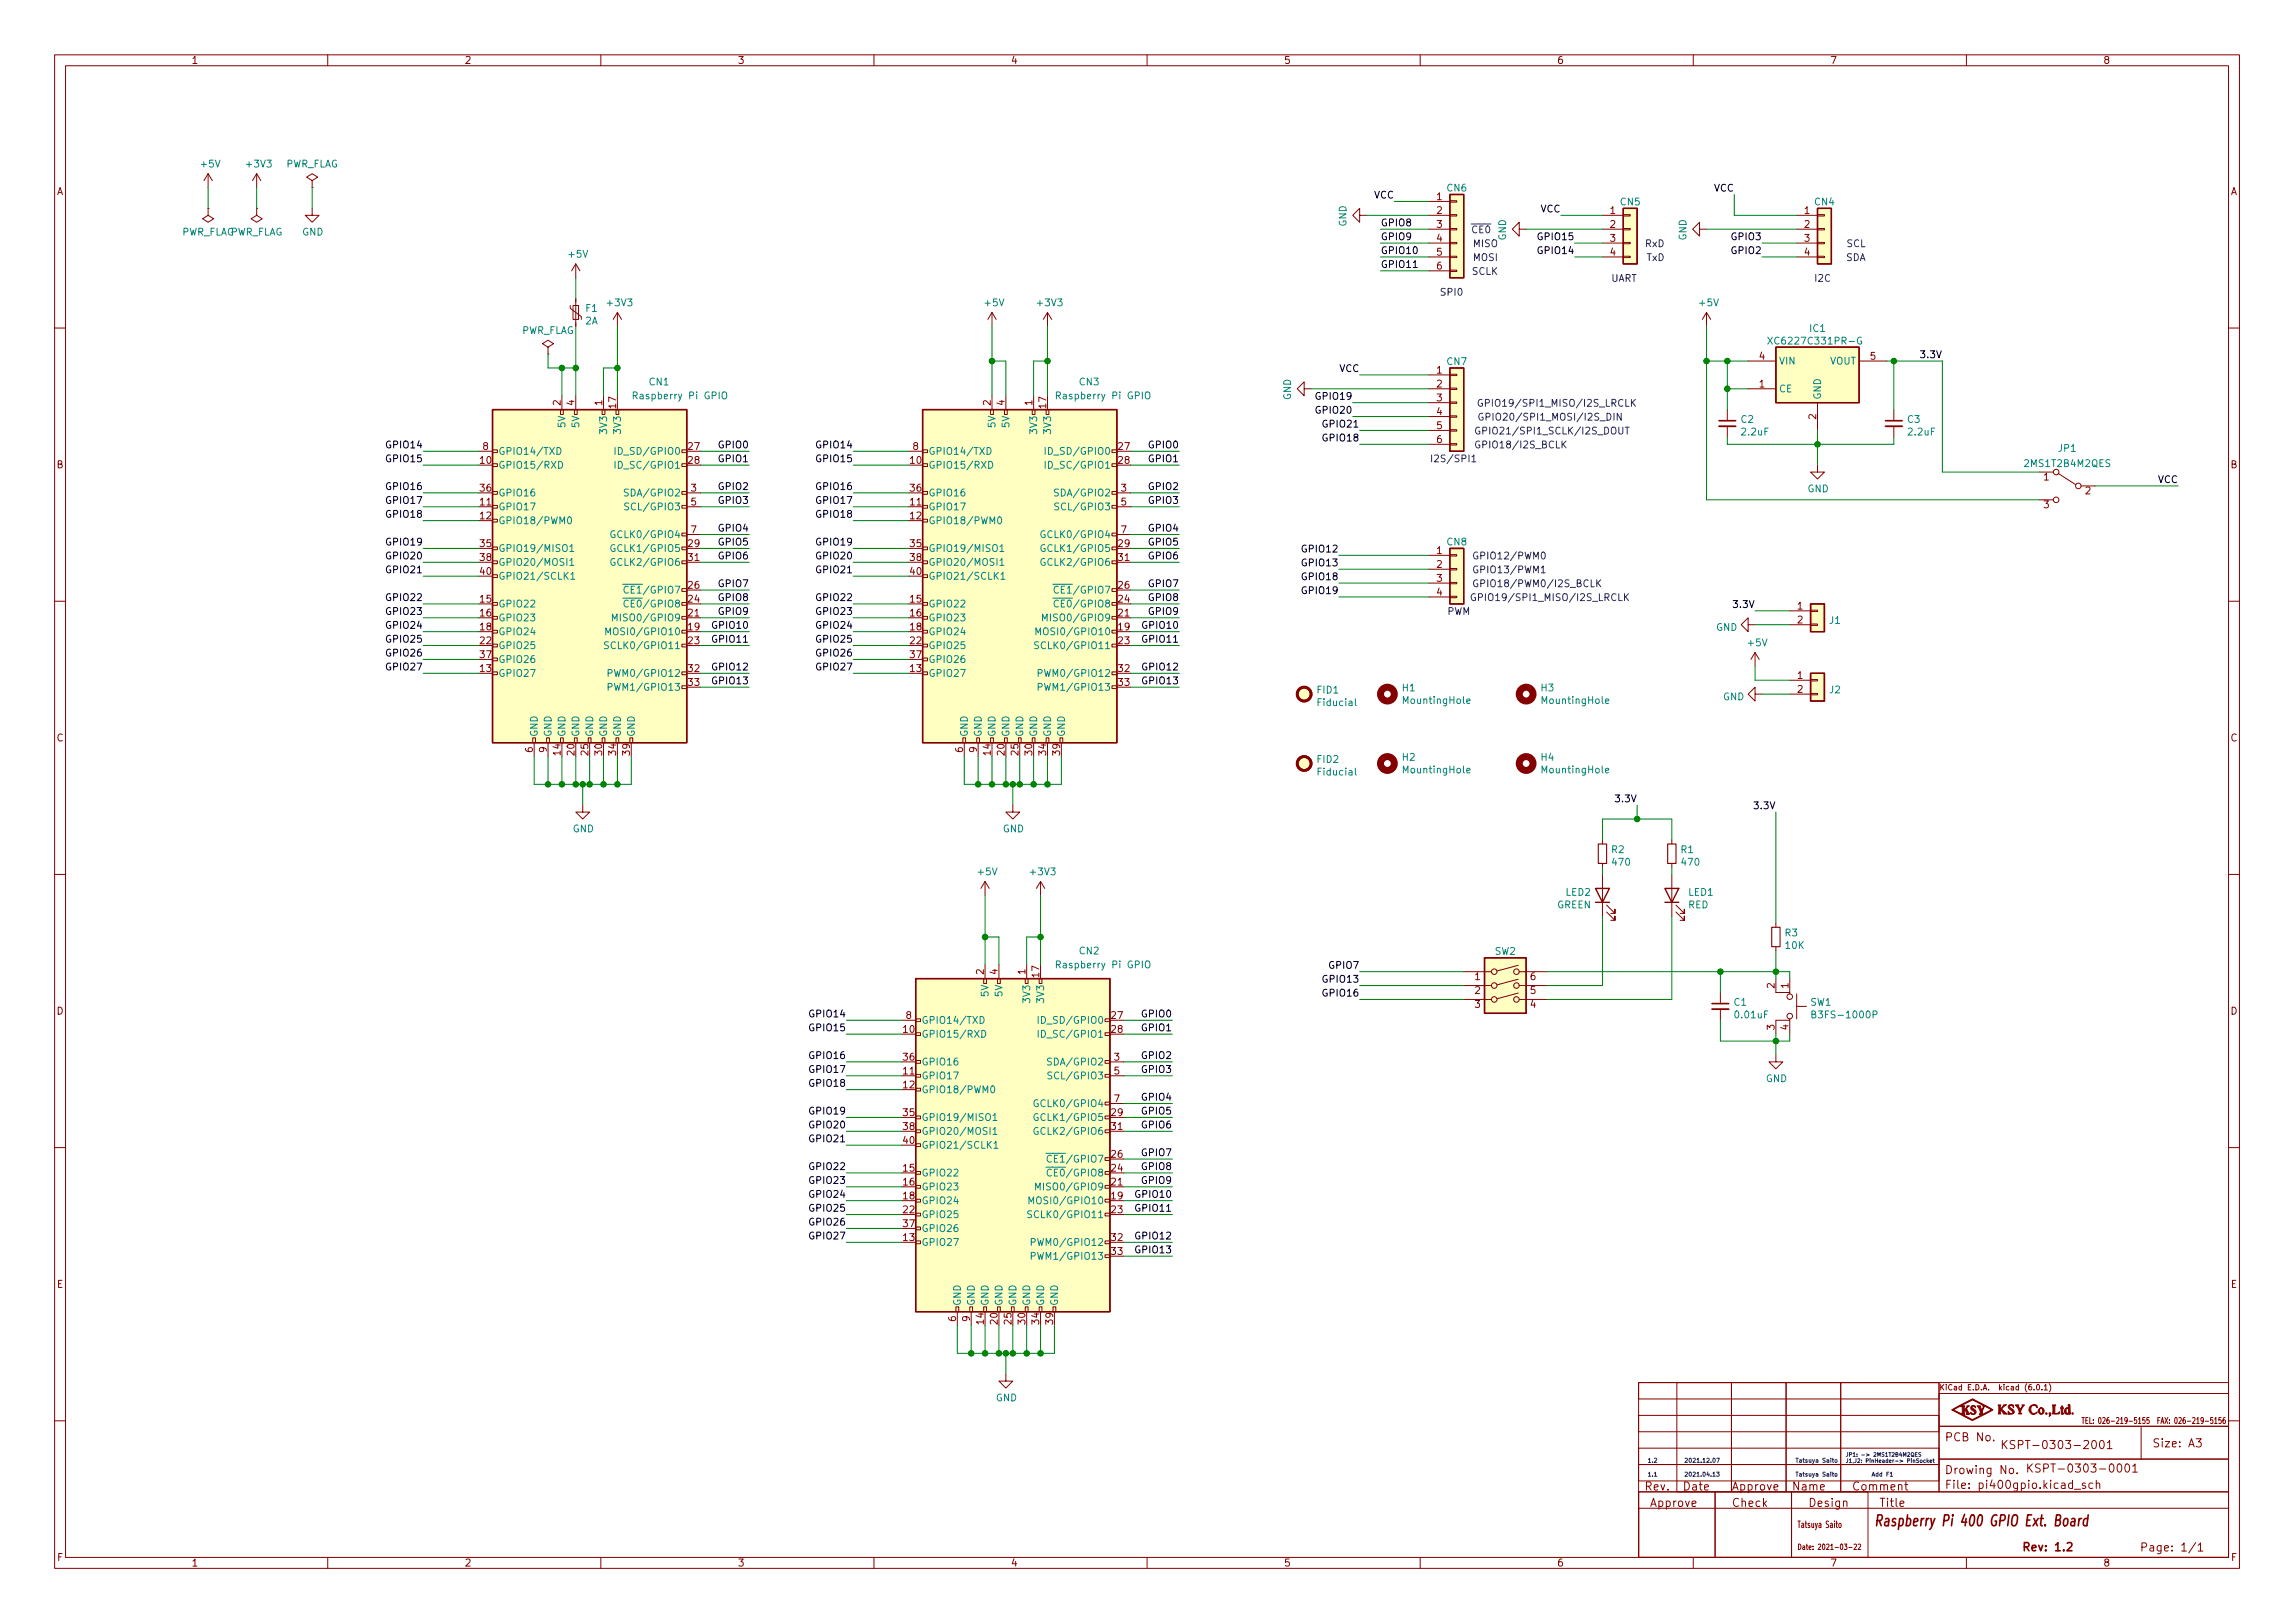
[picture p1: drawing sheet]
<svg xmlns="http://www.w3.org/2000/svg" width="420mm" height="297mm" viewBox="0 0 420 297" stroke-linecap="round" stroke-linejoin="round" font-family="sans-serif">
<defs><g id="words">
<text font-size="2.8" fill="#840000" x="343" y="279.3">Raspberry Pi 400 GPIO Ext. Board</text>
<g font-size="2.1" fill="#840000">
<text x="356" y="263.8">PCB No.</text>
<text x="356" y="269.8">Drowing No.</text>
<text x="366.1" y="265.2">KSPT-0303-2001</text>
<text x="370.8" y="269.5">KSPT-0303-0001</text>
<text x="394" y="264.9">Size: A3</text>
<text x="301" y="272.8">Rev.</text>
<text x="302" y="275.8">Approve</text>
<text x="308" y="272.8">Date</text>
<text x="317" y="272.8">Approve</text>
<text x="317" y="275.8">Check</text>
<text x="328" y="272.8">Name</text>
<text x="331" y="275.8">Design</text>
<text x="339" y="272.8">Comment</text>
<text x="344" y="275.8">Title</text>
<text x="356" y="272.5">File: pi400gpio.kicad_sch</text>
<text x="370.1" y="283.9">Rev: 1.2</text>
<text x="391.7" y="283.9">Page: 1/1</text>
</g>
<g font-size="1.8" fill="#840000">
<text x="35" y="11.7">1</text>
<text x="85" y="11.7">2</text>
<text x="135" y="11.7">3</text>
<text x="185" y="11.7">4</text>
<text x="235" y="11.7">5</text>
<text x="285" y="11.7">6</text>
<text x="335" y="11.7">7</text>
<text x="385" y="11.7">8</text>
<text x="10.3" y="35.7">A</text>
<text x="408.3" y="35.7">A</text>
<text x="263" y="36.6">1</text>
<text x="263" y="39.2">2</text>
<text x="263" y="41.7">3</text>
<text x="294.8" y="39.2">1</text>
<text x="294.8" y="41.7">2</text>
<text x="330.3" y="39.2">1</text>
<text x="330.3" y="41.7">2</text>
<text x="263" y="44.2">4</text>
<text x="263" y="46.8">5</text>
<text x="294.8" y="44.2">3</text>
<text x="294.8" y="46.8">4</text>
<text x="330.3" y="44.2">3</text>
<text x="330.3" y="46.8">4</text>
<text x="263" y="49.3">6</text>
<text x="322.1" y="65.8">4</text>
<text x="342.4" y="65.8">5</text>
<text x="263" y="68.4">1</text>
<text x="263" y="70.9">2</text>
<text x="322.1" y="70.9">1</text>
<text x="102.6" y="74.2" transform="rotate(-90 102.6 74.2)">2</text>
<text x="105.2" y="74.2" transform="rotate(-90 105.2 74.2)">4</text>
<text x="110.2" y="74.2" transform="rotate(-90 110.2 74.2)">1</text>
<text x="112.8" y="74.7" transform="rotate(-90 112.8 74.7)">17</text>
<text x="181.4" y="74.2" transform="rotate(-90 181.4 74.2)">2</text>
<text x="183.9" y="74.2" transform="rotate(-90 183.9 74.2)">4</text>
<text x="189" y="74.2" transform="rotate(-90 189 74.2)">1</text>
<text x="191.5" y="74.7" transform="rotate(-90 191.5 74.7)">17</text>
<text x="263" y="73.4">3</text>
<text x="263" y="76">4</text>
<text x="332.5" y="76.7" transform="rotate(-90 332.5 76.7)">2</text>
<text x="88.4" y="82.3">8</text>
<text x="126" y="82.3">27</text>
<text x="167.1" y="82.3">8</text>
<text x="204.8" y="82.3">27</text>
<text x="263" y="78.5">5</text>
<text x="263" y="81.1">6</text>
<text x="10.3" y="85.7">B</text>
<text x="87.9" y="84.9">10</text>
<text x="87.9" y="90">36</text>
<text x="126" y="84.9">28</text>
<text x="126.5" y="90">3</text>
<text x="166.7" y="84.9">10</text>
<text x="166.7" y="90">36</text>
<text x="204.8" y="84.9">28</text>
<text x="205.2" y="90">3</text>
<text x="374.2" y="87.9">1</text>
<text x="408.3" y="85.7">B</text>
<text x="87.9" y="92.5">11</text>
<text x="87.9" y="95">12</text>
<text x="126.5" y="92.5">5</text>
<text x="166.7" y="92.5">11</text>
<text x="166.7" y="95">12</text>
<text x="205.2" y="92.5">5</text>
<text x="374.2" y="93">3</text>
<text x="381.8" y="90.5">2</text>
<text x="87.9" y="100.1">35</text>
<text x="126" y="100.1">29</text>
<text x="126.5" y="97.6">7</text>
<text x="166.7" y="100.1">35</text>
<text x="204.8" y="100.1">29</text>
<text x="205.2" y="97.6">7</text>
<text x="263" y="101.4">1</text>
<text x="87.9" y="102.7">38</text>
<text x="87.9" y="105.2">40</text>
<text x="126" y="107.7">26</text>
<text x="126" y="102.7">31</text>
<text x="166.7" y="102.7">38</text>
<text x="166.7" y="105.2">40</text>
<text x="204.8" y="107.7">26</text>
<text x="204.8" y="102.7">31</text>
<text x="263" y="103.9">2</text>
<text x="263" y="106.5">3</text>
<text x="87.9" y="110.3">15</text>
<text x="87.9" y="112.8">16</text>
<text x="126" y="112.8">21</text>
<text x="126" y="110.3">24</text>
<text x="166.7" y="110.3">15</text>
<text x="166.7" y="112.8">16</text>
<text x="204.8" y="112.8">21</text>
<text x="204.8" y="110.3">24</text>
<text x="263" y="109">4</text>
<text x="329.1" y="111.5">1</text>
<text x="87.9" y="115.4">18</text>
<text x="87.9" y="117.9">22</text>
<text x="126" y="115.4">19</text>
<text x="126" y="117.9">23</text>
<text x="166.7" y="115.4">18</text>
<text x="166.7" y="117.9">22</text>
<text x="204.8" y="115.4">19</text>
<text x="204.8" y="117.9">23</text>
<text x="329.1" y="114.1">2</text>
<text x="87.9" y="123">13</text>
<text x="87.9" y="120.4">37</text>
<text x="126" y="123">32</text>
<text x="126" y="125.5">33</text>
<text x="166.7" y="123">13</text>
<text x="166.7" y="120.4">37</text>
<text x="204.8" y="123">32</text>
<text x="204.8" y="125.5">33</text>
<text x="329.1" y="124.2">1</text>
<text x="329.1" y="126.8">2</text>
<text x="10.3" y="135.7">C</text>
<text x="97.5" y="137.7" transform="rotate(-90 97.5 137.7)">6</text>
<text x="100.1" y="137.7" transform="rotate(-90 100.1 137.7)">9</text>
<text x="176.3" y="137.7" transform="rotate(-90 176.3 137.7)">6</text>
<text x="178.8" y="137.7" transform="rotate(-90 178.8 137.7)">9</text>
<text x="408.3" y="135.7">C</text>
<text x="102.6" y="138.2" transform="rotate(-90 102.6 138.2)">14</text>
<text x="105.2" y="138.2" transform="rotate(-90 105.2 138.2)">20</text>
<text x="107.7" y="138.2" transform="rotate(-90 107.7 138.2)">25</text>
<text x="110.2" y="138.2" transform="rotate(-90 110.2 138.2)">30</text>
<text x="112.8" y="138.2" transform="rotate(-90 112.8 138.2)">34</text>
<text x="115.3" y="138.2" transform="rotate(-90 115.3 138.2)">39</text>
<text x="181.4" y="138.2" transform="rotate(-90 181.4 138.2)">14</text>
<text x="183.9" y="138.2" transform="rotate(-90 183.9 138.2)">20</text>
<text x="186.4" y="138.2" transform="rotate(-90 186.4 138.2)">25</text>
<text x="189" y="138.2" transform="rotate(-90 189 138.2)">30</text>
<text x="191.5" y="138.2" transform="rotate(-90 191.5 138.2)">34</text>
<text x="194.1" y="138.2" transform="rotate(-90 194.1 138.2)">39</text>
<text x="180.1" y="178.3" transform="rotate(-90 180.1 178.3)">2</text>
<text x="182.6" y="178.3" transform="rotate(-90 182.6 178.3)">4</text>
<text x="187.7" y="178.3" transform="rotate(-90 187.7 178.3)">1</text>
<text x="190.2" y="178.8" transform="rotate(-90 190.2 178.8)">17</text>
<text x="270" y="179.4">1</text>
<text x="280.2" y="179.4">6</text>
<text x="10.3" y="185.7">D</text>
<text x="270" y="181.9">2</text>
<text x="270" y="184.4">3</text>
<text x="280.2" y="184.4">4</text>
<text x="280.2" y="181.9">5</text>
<text x="324.9" y="180.9" transform="rotate(-90 324.9 180.9)">2</text>
<text x="327.4" y="180.9" transform="rotate(-90 327.4 180.9)">1</text>
<text x="408.3" y="185.7">D</text>
<text x="165.4" y="189">10</text>
<text x="165.9" y="186.5">8</text>
<text x="203.5" y="186.5">27</text>
<text x="203.5" y="189">28</text>
<text x="324.9" y="188.5" transform="rotate(-90 324.9 188.5)">3</text>
<text x="327.4" y="188.5" transform="rotate(-90 327.4 188.5)">4</text>
<text x="165.4" y="196.6">11</text>
<text x="165.4" y="194.1">36</text>
<text x="204" y="194.1">3</text>
<text x="204" y="196.6">5</text>
<text x="165.4" y="199.2">12</text>
<text x="204" y="201.7">7</text>
<text x="165.4" y="204.3">35</text>
<text x="165.4" y="206.8">38</text>
<text x="165.4" y="209.3">40</text>
<text x="203.5" y="204.3">29</text>
<text x="203.5" y="206.8">31</text>
<text x="165.4" y="214.4">15</text>
<text x="203.5" y="214.4">24</text>
<text x="203.5" y="211.9">26</text>
<text x="165.4" y="217">16</text>
<text x="165.4" y="219.5">18</text>
<text x="203.5" y="219.5">19</text>
<text x="203.5" y="217">21</text>
<text x="165.4" y="227.1">13</text>
<text x="165.4" y="222">22</text>
<text x="165.4" y="224.6">37</text>
<text x="203.5" y="222">23</text>
<text x="203.5" y="227.1">32</text>
<text x="203.5" y="229.7">33</text>
<text x="10.4" y="235.7">E</text>
<text x="408.4" y="235.7">E</text>
<text x="175" y="241.8" transform="rotate(-90 175 241.8)">6</text>
<text x="177.5" y="241.8" transform="rotate(-90 177.5 241.8)">9</text>
<text x="180.1" y="242.3" transform="rotate(-90 180.1 242.3)">14</text>
<text x="182.6" y="242.3" transform="rotate(-90 182.6 242.3)">20</text>
<text x="185.2" y="242.3" transform="rotate(-90 185.2 242.3)">25</text>
<text x="187.7" y="242.3" transform="rotate(-90 187.7 242.3)">30</text>
<text x="190.2" y="242.3" transform="rotate(-90 190.2 242.3)">34</text>
<text x="192.8" y="242.3" transform="rotate(-90 192.8 242.3)">39</text>
<text x="10.4" y="285.7">F</text>
<text x="35" y="286.7">1</text>
<text x="85" y="286.7">2</text>
<text x="135" y="286.7">3</text>
<text x="185" y="286.7">4</text>
<text x="235" y="286.7">5</text>
<text x="285" y="286.7">6</text>
<text x="335" y="286.7">7</text>
<text x="385" y="286.7">8</text>
<text x="408.4" y="285.7">F</text>
</g>
<g font-size="1.8" fill="#008484">
<text x="36.9" y="30.6">+5V</text>
<text x="45.3" y="30.6">+3V3</text>
<text x="52.2" y="30.6">PWR_FLAG</text>
<text x="264.9" y="35">CN6</text>
<text x="246.5" y="41.5" transform="rotate(-90 246.5 41.5)">GND</text>
<text x="296.7" y="37.6">CN5</text>
<text x="332.2" y="37.6">CN4</text>
<text x="33.1" y="43.1">PWR_FLAG</text>
<text x="42" y="43.1">PWR_FLAG</text>
<text x="55.3" y="43.1">GND</text>
<text x="104.2" y="47.1">+5V</text>
<text x="275.7" y="44" transform="rotate(-90 275.7 44)">GND</text>
<text x="308.7" y="44" transform="rotate(-90 308.7 44)">GND</text>
<text x="107.2" y="59.4">2A</text>
<text x="107.3" y="57.1">F1</text>
<text x="111.3" y="56">+3V3</text>
<text x="180.4" y="56">+5V</text>
<text x="190" y="56">+3V3</text>
<text x="311.2" y="56">+5V</text>
<text x="95.4" y="61.1">PWR_FLAG</text>
<text x="325" y="63">XC6227C331PR-G</text>
<text x="331.4" y="60.7">IC1</text>
<text x="118.9" y="70.5">CN1</text>
<text x="197.6" y="70.5">CN3</text>
<text x="264.9" y="66.8">CN7</text>
<text x="325.6" y="71.8">CE</text>
<text x="325.6" y="66.7">VIN</text>
<text x="334.9" y="66.7">VOUT</text>
<text x="116.5" y="73.1">Raspberry Pi GPIO</text>
<text x="194" y="73.1">Raspberry Pi GPIO</text>
<text x="236.3" y="73.2" transform="rotate(-90 236.3 73.2)">GND</text>
<text x="318.7" y="77.4">C2</text>
<text x="333.4" y="73.2" transform="rotate(-90 333.4 73.2)">GND</text>
<text x="349.2" y="77.4">C3</text>
<text x="91.2" y="83.2">GPIO14/TXD</text>
<text x="103.5" y="78.1" transform="rotate(-90 103.5 78.1)">5V</text>
<text x="106" y="78.1" transform="rotate(-90 106 78.1)">5V</text>
<text x="111.1" y="79.1" transform="rotate(-90 111.1 79.1)">3V3</text>
<text x="113.6" y="83.2">ID_SD/GPIO0</text>
<text x="113.7" y="79.1" transform="rotate(-90 113.7 79.1)">3V3</text>
<text x="169.9" y="83.2">GPIO14/TXD</text>
<text x="182.2" y="78.1" transform="rotate(-90 182.2 78.1)">5V</text>
<text x="184.8" y="78.1" transform="rotate(-90 184.8 78.1)">5V</text>
<text x="189.9" y="79.1" transform="rotate(-90 189.9 79.1)">3V3</text>
<text x="192.3" y="83.2">ID_SD/GPIO0</text>
<text x="192.4" y="79.1" transform="rotate(-90 192.4 79.1)">3V3</text>
<text x="319" y="79.7">2.2uF</text>
<text x="349.4" y="79.7">2.2uF</text>
<text x="376.9" y="82.7">JP1</text>
<text x="91.2" y="85.8">GPIO15/RXD</text>
<text x="113.6" y="85.8">ID_SC/GPIO1</text>
<text x="169.9" y="85.8">GPIO15/RXD</text>
<text x="192.3" y="85.8">ID_SC/GPIO1</text>
<text x="370.9" y="85.5">2MS1T2B4M2QES</text>
<text x="91.2" y="93.4">GPIO17</text>
<text x="91.2" y="95.9">GPIO18/PWM0</text>
<text x="91.2" y="90.8">GPIO16</text>
<text x="115.1" y="90.8">SDA/GPIO2</text>
<text x="115.3" y="93.4">SCL/GPIO3</text>
<text x="169.9" y="93.4">GPIO17</text>
<text x="169.9" y="95.9">GPIO18/PWM0</text>
<text x="169.9" y="90.8">GPIO16</text>
<text x="193.8" y="90.8">SDA/GPIO2</text>
<text x="194" y="93.4">SCL/GPIO3</text>
<text x="330.9" y="90.1">GND</text>
<text x="91.2" y="101">GPIO19/MISO1</text>
<text x="112.8" y="101">GCLK1/GPIO5</text>
<text x="112.8" y="98.5">GCLK0/GPIO4</text>
<text x="169.9" y="101">GPIO19/MISO1</text>
<text x="191.6" y="101">GCLK1/GPIO5</text>
<text x="191.6" y="98.5">GCLK0/GPIO4</text>
<text x="264.9" y="99.8">CN8</text>
<text x="91.2" y="103.5">GPIO20/MOSI1</text>
<text x="91.2" y="106.1">GPIO21/SCLK1</text>
<text x="112.8" y="103.5">GCLK2/GPIO6</text>
<text x="169.9" y="103.5">GPIO20/MOSI1</text>
<text x="169.9" y="106.1">GPIO21/SCLK1</text>
<text x="191.6" y="103.5">GCLK2/GPIO6</text>
<text x="91.2" y="111.2">GPIO22</text>
<text x="91.2" y="113.7">GPIO23</text>
<text x="113.3" y="113.7">MISO0/GPIO9</text>
<text x="114" y="111.2">~{CE0}/GPIO8</text>
<text x="114" y="108.6">~{CE1}/GPIO7</text>
<text x="169.9" y="111.2">GPIO22</text>
<text x="169.9" y="113.7">GPIO23</text>
<text x="192.1" y="113.7">MISO0/GPIO9</text>
<text x="192.7" y="111.2">~{CE0}/GPIO8</text>
<text x="192.7" y="108.6">~{CE1}/GPIO7</text>
<text x="91.2" y="116.2">GPIO24</text>
<text x="91.2" y="118.8">GPIO25</text>
<text x="112" y="118.8">SCLK0/GPIO11</text>
<text x="112.3" y="116.2">MOSI0/GPIO10</text>
<text x="169.9" y="116.2">GPIO24</text>
<text x="169.9" y="118.8">GPIO25</text>
<text x="190.8" y="118.8">SCLK0/GPIO11</text>
<text x="191.1" y="116.2">MOSI0/GPIO10</text>
<text x="314.2" y="115.5">GND</text>
<text x="320.1" y="118.3">+5V</text>
<text x="335" y="114.2">J1</text>
<text x="91.2" y="123.9">GPIO27</text>
<text x="91.2" y="121.3">GPIO26</text>
<text x="112.5" y="123.9">PWM0/GPIO12</text>
<text x="169.9" y="123.9">GPIO27</text>
<text x="169.9" y="121.3">GPIO26</text>
<text x="191.3" y="123.9">PWM0/GPIO12</text>
<text x="112.5" y="126.4">PWM1/GPIO13</text>
<text x="191.3" y="126.4">PWM1/GPIO13</text>
<text x="241.2" y="126.9">FID1</text>
<text x="241.4" y="129.2">Fiducial</text>
<text x="256.8" y="126.5">H1</text>
<text x="257.1" y="128.8">MountingHole</text>
<text x="282.2" y="126.5">H3</text>
<text x="282.5" y="128.8">MountingHole</text>
<text x="315.4" y="128.2">GND</text>
<text x="335" y="126.9">J2</text>
<text x="98.4" y="134.9" transform="rotate(-90 98.4 134.9)">GND</text>
<text x="101" y="134.9" transform="rotate(-90 101 134.9)">GND</text>
<text x="103.5" y="134.9" transform="rotate(-90 103.5 134.9)">GND</text>
<text x="106" y="134.9" transform="rotate(-90 106 134.9)">GND</text>
<text x="108.6" y="134.9" transform="rotate(-90 108.6 134.9)">GND</text>
<text x="111.1" y="134.9" transform="rotate(-90 111.1 134.9)">GND</text>
<text x="113.7" y="134.9" transform="rotate(-90 113.7 134.9)">GND</text>
<text x="116.2" y="134.9" transform="rotate(-90 116.2 134.9)">GND</text>
<text x="177.2" y="134.9" transform="rotate(-90 177.2 134.9)">GND</text>
<text x="179.7" y="134.9" transform="rotate(-90 179.7 134.9)">GND</text>
<text x="182.2" y="134.9" transform="rotate(-90 182.2 134.9)">GND</text>
<text x="184.8" y="134.9" transform="rotate(-90 184.8 134.9)">GND</text>
<text x="187.3" y="134.9" transform="rotate(-90 187.3 134.9)">GND</text>
<text x="189.9" y="134.9" transform="rotate(-90 189.9 134.9)">GND</text>
<text x="192.4" y="134.9" transform="rotate(-90 192.4 134.9)">GND</text>
<text x="194.9" y="134.9" transform="rotate(-90 194.9 134.9)">GND</text>
<text x="241.2" y="139.6">FID2</text>
<text x="241.4" y="141.9">Fiducial</text>
<text x="256.8" y="139.2">H2</text>
<text x="257.1" y="141.5">MountingHole</text>
<text x="282.2" y="139.2">H4</text>
<text x="282.5" y="141.5">MountingHole</text>
<text x="104.8" y="152.3">GND</text>
<text x="183.6" y="152.3">GND</text>
<text x="179.1" y="160.2">+5V</text>
<text x="188.8" y="160.2">+3V3</text>
<text x="295.1" y="156.1">R2</text>
<text x="295.3" y="158.4">470</text>
<text x="307.8" y="156.1">R1</text>
<text x="308" y="158.4">470</text>
<text x="285" y="166.2">GREEN</text>
<text x="286.7" y="163.9">LED2</text>
<text x="309" y="166.2">RED</text>
<text x="309.1" y="163.9">LED1</text>
<text x="326.8" y="171.4">R3</text>
<text x="326.9" y="173.7">10K</text>
<text x="194" y="177.2">Raspberry Pi GPIO</text>
<text x="197.6" y="174.7">CN2</text>
<text x="273.7" y="174.7">SW2</text>
<text x="181" y="182.3" transform="rotate(-90 181 182.3)">5V</text>
<text x="183.5" y="182.3" transform="rotate(-90 183.5 182.3)">5V</text>
<text x="188.6" y="183.3" transform="rotate(-90 188.6 183.3)">3V3</text>
<text x="191.1" y="183.3" transform="rotate(-90 191.1 183.3)">3V3</text>
<text x="317.5" y="184.1">C1</text>
<text x="331.4" y="184.1">SW1</text>
<text x="168.7" y="189.9">GPIO15/RXD</text>
<text x="168.7" y="187.4">GPIO14/TXD</text>
<text x="191.1" y="187.4">ID_SD/GPIO0</text>
<text x="191.1" y="189.9">ID_SC/GPIO1</text>
<text x="317.8" y="186.4">0.01uF</text>
<text x="332.5" y="186.4">B3FS-1000P</text>
<text x="168.7" y="197.5">GPIO17</text>
<text x="168.7" y="195">GPIO16</text>
<text x="192.6" y="195">SDA/GPIO2</text>
<text x="192.7" y="197.5">SCL/GPIO3</text>
<text x="168.7" y="200.1">GPIO18/PWM0</text>
<text x="190.3" y="202.6">GCLK0/GPIO4</text>
<text x="323.3" y="198">GND</text>
<text x="168.7" y="205.1">GPIO19/MISO1</text>
<text x="168.7" y="207.7">GPIO20/MOSI1</text>
<text x="190.3" y="205.1">GCLK1/GPIO5</text>
<text x="190.3" y="207.7">GCLK2/GPIO6</text>
<text x="168.7" y="215.3">GPIO22</text>
<text x="168.7" y="210.2">GPIO21/SCLK1</text>
<text x="191.5" y="215.3">~{CE0}/GPIO8</text>
<text x="191.5" y="212.8">~{CE1}/GPIO7</text>
<text x="168.7" y="217.8">GPIO23</text>
<text x="168.7" y="220.4">GPIO24</text>
<text x="189.8" y="220.4">MOSI0/GPIO10</text>
<text x="190.8" y="217.8">MISO0/GPIO9</text>
<text x="168.7" y="222.9">GPIO25</text>
<text x="168.7" y="225.5">GPIO26</text>
<text x="189.5" y="222.9">SCLK0/GPIO11</text>
<text x="168.7" y="228">GPIO27</text>
<text x="190" y="228">PWM0/GPIO12</text>
<text x="190" y="230.5">PWM1/GPIO13</text>
<text x="175.9" y="239.1" transform="rotate(-90 175.9 239.1)">GND</text>
<text x="178.4" y="239.1" transform="rotate(-90 178.4 239.1)">GND</text>
<text x="181" y="239.1" transform="rotate(-90 181 239.1)">GND</text>
<text x="183.5" y="239.1" transform="rotate(-90 183.5 239.1)">GND</text>
<text x="186.1" y="239.1" transform="rotate(-90 186.1 239.1)">GND</text>
<text x="188.6" y="239.1" transform="rotate(-90 188.6 239.1)">GND</text>
<text x="191.1" y="239.1" transform="rotate(-90 191.1 239.1)">GND</text>
<text x="193.7" y="239.1" transform="rotate(-90 193.7 239.1)">GND</text>
<text x="182.3" y="256.5">GND</text>
</g>
<g font-size="1.8">
<text x="313.8" y="35.1">VCC</text>
<text x="251.5" y="36.3">VCC</text>
<text x="252.7" y="41.4">GPIO8</text>
<text x="282" y="38.9">VCC</text>
<text x="252.7" y="43.9">GPIO9</text>
<text x="252.7" y="46.5">GPIO10</text>
<text x="281.9" y="46.5">GPIO14</text>
<text x="281.9" y="43.9">GPIO15</text>
<text x="317.2" y="43.9">GPIO3</text>
<text x="317.2" y="46.5">GPIO2</text>
<text x="252.7" y="49">GPIO11</text>
<text x="352" y="65.5">3.3V</text>
<text x="245.2" y="68.1">VCC</text>
<text x="241.3" y="75.7">GPIO20</text>
<text x="241.3" y="73.2">GPIO19</text>
<text x="71.1" y="82">GPIO14</text>
<text x="131.8" y="82">GPIO0</text>
<text x="149.8" y="82">GPIO14</text>
<text x="210.5" y="82">GPIO0</text>
<text x="242.5" y="80.8">GPIO18</text>
<text x="242.5" y="78.2">GPIO21</text>
<text x="71.1" y="84.6">GPIO15</text>
<text x="71.1" y="89.7">GPIO16</text>
<text x="131.8" y="89.7">GPIO2</text>
<text x="131.8" y="84.6">GPIO1</text>
<text x="149.8" y="89.7">GPIO16</text>
<text x="149.8" y="84.6">GPIO15</text>
<text x="210.5" y="84.6">GPIO1</text>
<text x="210.5" y="89.7">GPIO2</text>
<text x="395" y="88.4">VCC</text>
<text x="71.1" y="92.2">GPIO17</text>
<text x="71.1" y="94.7">GPIO18</text>
<text x="131.8" y="92.2">GPIO3</text>
<text x="149.8" y="92.2">GPIO17</text>
<text x="149.8" y="94.7">GPIO18</text>
<text x="210.5" y="92.2">GPIO3</text>
<text x="71.1" y="99.8">GPIO19</text>
<text x="131.8" y="97.3">GPIO4</text>
<text x="131.8" y="99.8">GPIO5</text>
<text x="149.8" y="99.8">GPIO19</text>
<text x="210.5" y="99.8">GPIO5</text>
<text x="210.5" y="97.3">GPIO4</text>
<text x="238.7" y="101.1">GPIO12</text>
<text x="71.1" y="102.4">GPIO20</text>
<text x="71.1" y="104.9">GPIO21</text>
<text x="131.8" y="107.4">GPIO7</text>
<text x="131.8" y="102.4">GPIO6</text>
<text x="149.8" y="104.9">GPIO21</text>
<text x="149.8" y="102.4">GPIO20</text>
<text x="210.5" y="107.4">GPIO7</text>
<text x="210.5" y="102.4">GPIO6</text>
<text x="238.7" y="103.6">GPIO13</text>
<text x="238.7" y="106.2">GPIO18</text>
<text x="71.1" y="110">GPIO22</text>
<text x="71.1" y="112.5">GPIO23</text>
<text x="131.8" y="110">GPIO8</text>
<text x="131.8" y="112.5">GPIO9</text>
<text x="149.8" y="110">GPIO22</text>
<text x="149.8" y="112.5">GPIO23</text>
<text x="210.5" y="112.5">GPIO9</text>
<text x="210.5" y="110">GPIO8</text>
<text x="238.7" y="108.7">GPIO19</text>
<text x="317.7" y="111.3">3.3V</text>
<text x="71.1" y="115.1">GPIO24</text>
<text x="71.1" y="117.6">GPIO25</text>
<text x="130.8" y="117.6">GPIO11</text>
<text x="130.8" y="115.1">GPIO10</text>
<text x="149.8" y="115.1">GPIO24</text>
<text x="149.8" y="117.6">GPIO25</text>
<text x="209.5" y="117.6">GPIO11</text>
<text x="209.5" y="115.1">GPIO10</text>
<text x="71.1" y="120.1">GPIO26</text>
<text x="71.1" y="122.7">GPIO27</text>
<text x="130.8" y="125.2">GPIO13</text>
<text x="130.8" y="122.7">GPIO12</text>
<text x="149.8" y="120.1">GPIO26</text>
<text x="149.8" y="122.7">GPIO27</text>
<text x="209.5" y="125.2">GPIO13</text>
<text x="209.5" y="122.7">GPIO12</text>
<text x="296.1" y="146.8">3.3V</text>
<text x="321.5" y="148.1">3.3V</text>
<text x="242.5" y="179.8">GPIO13</text>
<text x="243.5" y="177.3">GPIO7</text>
<text x="242.5" y="182.4">GPIO16</text>
<text x="148.5" y="186.2">GPIO14</text>
<text x="148.5" y="188.7">GPIO15</text>
<text x="209.2" y="188.7">GPIO1</text>
<text x="209.2" y="186.2">GPIO0</text>
<text x="148.5" y="193.8">GPIO16</text>
<text x="148.5" y="196.3">GPIO17</text>
<text x="209.2" y="196.3">GPIO3</text>
<text x="209.2" y="193.8">GPIO2</text>
<text x="148.5" y="198.9">GPIO18</text>
<text x="148.5" y="204">GPIO19</text>
<text x="209.2" y="204">GPIO5</text>
<text x="209.2" y="201.4">GPIO4</text>
<text x="148.5" y="206.5">GPIO20</text>
<text x="148.5" y="209">GPIO21</text>
<text x="209.2" y="206.5">GPIO6</text>
<text x="148.5" y="214.1">GPIO22</text>
<text x="209.2" y="214.1">GPIO8</text>
<text x="209.2" y="211.6">GPIO7</text>
<text x="148.5" y="216.7">GPIO23</text>
<text x="148.5" y="219.2">GPIO24</text>
<text x="148.5" y="221.7">GPIO25</text>
<text x="208.2" y="221.7">GPIO11</text>
<text x="208.2" y="219.2">GPIO10</text>
<text x="209.2" y="216.7">GPIO9</text>
<text x="148.5" y="224.3">GPIO26</text>
<text x="148.5" y="226.8">GPIO27</text>
<text x="208.2" y="226.8">GPIO12</text>
<text x="208.2" y="229.4">GPIO13</text>
</g>
<g font-size="1.8" fill="#0000c2">
<text x="268.2" y="42.7">~{CE0}</text>
<text x="269.8" y="47.8">MOSI</text>
<text x="269.8" y="45.2">MISO</text>
<text x="301.3" y="45.2">RxD</text>
<text x="301.5" y="47.8">TxD</text>
<text x="337.9" y="47.8">SDA</text>
<text x="338.1" y="45.2">SCL</text>
<text x="269.5" y="50.3">SCLK</text>
<text x="294.8" y="51.6">UART</text>
<text x="332.5" y="51.6">I2C</text>
<text x="264.1" y="54.1">SPI0</text>
<text x="273.4" y="74.4">GPIO19/SPI1_MISO/I2S_LRCLK</text>
<text x="273.8" y="77">GPIO20/SPI1_MOSI/I2S_DIN</text>
<text x="271.6" y="82">GPIO18/I2S_BCLK</text>
<text x="272.8" y="79.5">GPIO21/SPI1_SCLK/I2S_DOUT</text>
<text x="263.5" y="84.6">I2S/SPI1</text>
<text x="271" y="102.4">GPIO12/PWM0</text>
<text x="271" y="104.9">GPIO13/PWM1</text>
<text x="272.1" y="107.4">GPIO18/PWM0/I2S_BCLK</text>
<text x="264.9" y="112.5">PWM</text>
<text x="272.1" y="110">GPIO19/SPI1_MISO/I2S_LRCLK</text>
</g>
<text font-size="1.7" fill="#840000" x="329" y="279.6">Tatsuya Saito</text>
<text font-size="1.5" fill="#840000" x="381" y="260.6">TEL: 026-219-5155 FAX: 026-219-5156</text>
<g font-size="1.4" fill="#840000">
<text x="355" y="254.4">KiCad E.D.A. kicad (6.0.1)</text>
<text x="329" y="283.6">Date: 2021-03-22</text>
</g>
<g font-size="1.1" fill="#0000c2">
<text x="302.1" y="267.7">1.2</text>
<text x="309.6" y="267.7">2021.12.07</text>
<text x="329.6" y="267.7">Tatsuya Saito</text>
<text x="302.1" y="270.2">1.1</text>
<text x="309.6" y="270.2">2021.04.13</text>
<text x="329.6" y="270.2">Tatsuya Saito</text>
<text x="343.1" y="270.2">Add F1</text>
</g>
<g font-size="1" fill="#0000c2">
<text x="337.8" y="266.6">JP1: -&gt; 2MS1T2B4M2QES</text>
<text x="337.8" y="267.7">J1,J2: PinHeader-&gt; PinSocket</text>
</g>
</g></defs>
<g fill="none" stroke="#840000" stroke-width=".18">
<path d="M10 10h400v277h-400zM12 12h396v273h-396zM60 10v2M110 10v2M160 10v2M210 10v2M260 10v2M310 10v2M360 10v2M38.1 38.1v1.3l-1 .6 1 .7 1-.7-1-.6M38.1 38.1h.1M38.1 31.8l-.8 1.3"/>
<path d="M38.1 31.8v2.5M38.1 31.8l.8 1.3M47 38.1v1.3l-1 .6 1 .7 1-.7-1-.6M47 38.1h.1M47 31.8l-.8 1.3M47 31.8v2.5M47 31.8l.8 1.3M57.1 38.1v1.3h1.3l-1.3 1.3-1.2-1.3h1.2M57.1 33.1l1.1-.7-1.1-.6-1 .6 1 .7v1.2M57.1 34.3h.1M248.9 39.4v-1.3l-1.3 1.3 1.3 1.3v-1.3h1.3M261.6 39.4h3.8"/>
<path d="M261.6 36.9h3.8M265.4 39.3h1.3v.2h-1.3zM265.4 36.7h1.3v.3h-1.3zM293.4 39.4h3.8M297.2 39.3h1.2v.2h-1.2zM328.9 39.4h3.8M332.7 39.3h1.3v.2h-1.3zM104.4 55.9v.5l2 1.5v.6M104.9 55.9h1v2.6h-1zM105.4 48.3v2.5M105.4 54.6v5.1M105.4 48.3l-.8 1.3"/>
<path d="M105.4 48.3l.8 1.3M113 57.2l-.7 1.3M113 57.2v2.5M113 57.2l.8 1.3M181.6 57.2l-.8 1.3M181.6 57.2v2.5M181.6 57.2l.8 1.3M191.8 57.2l-.8 1.3M191.8 57.2v2.5M191.8 57.2l.7 1.3M261.6 41.9h3.8M261.6 44.5h3.8"/>
<path d="M261.6 47h3.8M261.6 49.6h3.8M265.4 49.4h1.3v.3h-1.3zM265.4 46.9h1.3v.3h-1.3zM265.4 44.4h1.3v.2h-1.3zM265.4 41.8h1.3v.3h-1.3zM278.1 41.9v-1.2l-1.2 1.2 1.2 1.3v-1.3h1.3M293.4 41.9h3.8M293.4 44.5h3.8M293.4 47h3.8M297.2 46.9h1.2v.3h-1.2zM297.2 44.4h1.2v.2h-1.2z"/>
<path d="M297.2 41.8h1.2v.3h-1.2zM311.1 41.9v-1.2l-1.2 1.2 1.2 1.3v-1.3h1.3M312.4 57.2l-.7 1.3M312.4 57.2v2.5M312.4 57.2l.8 1.3M328.9 41.9h3.8M328.9 44.5h3.8M328.9 47h3.8M332.7 46.9h1.3v.3h-1.3zM332.7 44.4h1.3v.2h-1.3zM332.7 41.8h1.3v.3h-1.3zM10 60h2"/>
<path d="M100.3 63.5l-1-.6 1-.6 1 .6-1 .6v1.3M100.3 64.8h.1M102.6 75h.5v.9h-.5zM102.9 72.4v2.6M105.2 75h.5v.9h-.5zM105.4 72.4v2.6M110.2 75h.5v.9h-.5zM110.5 72.4v2.6M112.8 75h.5v.9h-.5zM181.4 75h.5v.9h-.5zM181.6 72.4v2.6M183.9 75h.5v.9h-.5z"/>
<path d="M184.1 72.4v2.6M189 75h.5v.9h-.5zM189.2 72.4v2.6M191.5 75h.5v.9h-.5zM238.8 71.2v-1.3l-1.3 1.3 1.3 1.2v-1.2h1.2M261.6 68.6h3.8M261.6 71.2h3.8M261.6 73.7h3.8M261.6 76.2h3.8M261.6 78.8h3.8M265.4 78.6h1.3v.3h-1.3zM265.4 76.1h1.3v.3h-1.3z"/>
<path d="M265.4 73.6h1.3v.2h-1.3zM265.4 71h1.3v.3h-1.3zM265.4 68.5h1.3v.2h-1.3zM316.2 75v2M316.2 78v2M320 71.2h5.1M320 66.1h5.1M332.7 73.7v5.1M340.4 66.1h5M346.7 75v2M346.7 78v2M408 60h2"/>
<path d="M87.6 92.7h2.6M87.6 82.6h2.6M90.2 95h.9v.5h-.9zM90.2 92.5h.9v.5h-.9zM90.2 90h.9v.5h-.9zM90.2 84.9h.9v.5h-.9zM90.2 82.3h.9v.5h-.9zM124.8 97.6h.9v.5h-.9zM124.8 92.5h.9v.5h-.9zM124.8 90h.9v.5h-.9zM124.8 84.9h.9v.5h-.9zM124.8 82.3h.9v.5h-.9z"/>
<path d="M125.7 92.7h2.6M125.7 90.2h2.6M125.7 97.8h2.6M166.4 92.7h2.5M166.4 82.6h2.5M168.9 95h.9v.5h-.9zM168.9 92.5h.9v.5h-.9zM168.9 90h.9v.5h-.9zM168.9 84.9h.9v.5h-.9zM168.9 82.3h.9v.5h-.9zM203.6 97.6h.9v.5h-.9zM203.6 92.5h.9v.5h-.9z"/>
<path d="M203.6 90h.9v.5h-.9zM203.6 84.9h.9v.5h-.9zM203.6 82.3h.9v.5h-.9zM204.5 92.7h2.5M204.5 90.2h2.5M204.5 97.8h2.5M261.6 81.3h3.8M265.4 81.2h1.3v.2h-1.3zM332.7 85.1v1.3h1.3l-1.3 1.3-1.2-1.3h1.2M373.4 86.4h2.5M373.4 91.5h2.5M376.8 86.7l3.2 2"/>
<path d="M381 88.9h2.5M10 110h2M90.2 117.9h.9v.5h-.9zM90.2 115.4h.9v.5h-.9zM90.2 112.8h.9v.5h-.9zM90.2 110.3h.9v.5h-.9zM90.2 105.2h.9v.5h-.9zM90.2 102.7h.9v.5h-.9zM90.2 100.1h.9v.5h-.9zM124.8 117.9h.9v.5h-.9zM124.8 115.4h.9v.5h-.9zM124.8 112.8h.9v.5h-.9z"/>
<path d="M124.8 102.7h.9v.5h-.9zM124.8 100.1h.9v.5h-.9zM125.7 113.1h2.6M125.7 102.9h2.6M168.9 117.9h.9v.5h-.9zM168.9 115.4h.9v.5h-.9zM168.9 112.8h.9v.5h-.9zM168.9 110.3h.9v.5h-.9zM168.9 105.2h.9v.5h-.9zM168.9 102.7h.9v.5h-.9zM168.9 100.1h.9v.5h-.9zM203.6 117.9h.9v.5h-.9z"/>
<path d="M203.6 115.4h.9v.5h-.9zM203.6 112.8h.9v.5h-.9zM203.6 102.7h.9v.5h-.9zM203.6 100.1h.9v.5h-.9zM204.5 113.1h2.5M204.5 102.9h2.5M261.6 101.6h3.8M261.6 104.2h3.8M261.6 106.7h3.8M261.6 109.3h3.8M265.4 109.1h1.3v.3h-1.3zM265.4 106.6h1.3v.2h-1.3z"/>
<path d="M265.4 104h1.3v.3h-1.3zM265.4 101.5h1.3v.3h-1.3zM320 114.3v-1.2l-1.2 1.2 1.2 1.3v-1.3h1.3M321.3 119.4l-.8 1.3M321.3 119.4v2.6M321.3 119.4l.8 1.3M327.7 111.8h3.8M327.7 114.3h3.8M331.5 114.2h1.2v.3h-1.2zM331.5 111.7h1.2v.2h-1.2zM408 110h2M90.2 123h.9v.5h-.9z"/>
<path d="M90.2 120.4h.9v.5h-.9zM97.5 135h.5v.9h-.5zM97.8 135.9v2.6M100.1 135h.5v.9h-.5zM100.3 135.9v2.6M102.6 135h.5v.9h-.5zM105.2 135h.5v.9h-.5zM107.7 135h.5v.9h-.5zM110.2 135h.5v.9h-.5zM112.8 135h.5v.9h-.5zM115.3 135h.5v.9h-.5zM124.8 125.5h.9v.5h-.9z"/>
<path d="M124.8 123h.9v.5h-.9zM168.9 123h.9v.5h-.9zM168.9 120.4h.9v.5h-.9zM176.3 135h.5v.9h-.5zM176.5 135.9v2.6M178.8 135h.5v.9h-.5zM179.1 135.9v2.6M181.4 135h.5v.9h-.5zM183.9 135h.5v.9h-.5zM186.4 135h.5v.9h-.5zM189 135h.5v.9h-.5zM191.5 135h.5v.9h-.5z"/>
<path d="M194.1 135h.5v.9h-.5zM203.6 125.5h.9v.5h-.9zM203.6 123h.9v.5h-.9zM321.3 127v-1.2l-1.3 1.2 1.3 1.3v-1.3h1.3M327.7 124.5h3.8M327.7 127h3.8M331.5 126.9h1.2v.3h-1.2zM331.5 124.4h1.2v.2h-1.2zM106.7 147.4v1.2h1.2l-1.2 1.3-1.3-1.3h1.3M185.4 147.4v1.2h1.3l-1.3 1.3-1.3-1.3h1.3M293.4 153.7v.8M293.4 158v.8"/>
<path d="M306.1 153.7v.8M306.1 158v.8M10 160h2M180.1 179.1h.5v.9h-.5zM180.3 161.3l-.7 1.3M180.3 161.3v2.6M180.3 176.6v2.5M180.3 161.3l.8 1.3M182.6 179.1h.5v.9h-.5zM182.9 176.6v2.5M187.7 179.1h.5v.9h-.5zM188 176.6v2.5"/>
<path d="M190.2 179.1h.6v.9h-.6zM190.5 161.3l-.8 1.3M190.5 161.3v2.6M190.5 161.3l.8 1.3M268 177.8h5M278 179.2l-3.9 1M278 176.7l-3.9 1M278.1 177.8h5.1M293.4 160.1v7.6M294.1 166.9l1.6 1.5v-.7v.7h-.8M294.1 165.6l1.6 1.6v-.8v.8h-.8M306.1 160.1v7.6"/>
<path d="M306.8 166.9l1.6 1.5v-.7v.7h-.8M306.8 165.6l1.6 1.6v-.8v.8h-.8M325.1 179.1v2.5h2.6v.3M325.1 168.9v.8M325.1 173.3v.7M327.7 179.1v2.5M408 160h2M165.1 196.9h2.5M165.1 186.7h2.5M167.6 199.2h.9v.5h-.9zM167.6 196.6h.9v.5h-.9zM167.6 194.1h.9v.5h-.9z"/>
<path d="M167.6 189h.9v.5h-.9zM167.6 186.5h.9v.5h-.9zM202.3 196.6h.9v.5h-.9zM202.3 194.1h.9v.5h-.9zM202.3 189h.9v.5h-.9zM202.3 186.5h.9v.5h-.9zM203.2 196.9h2.5M203.2 194.3h2.5M268 180.4h5M268 182.9h5M278 181.7l-3.9 1.1M278.1 180.4h5.1"/>
<path d="M278.1 182.9h5.1M315 181.6v2.1M315 184.7v2M325.1 193.1v1.2h1.3l-1.3 1.3-1.3-1.3h1.3M327.7 186.5v.2h-2.6v2.6M327.7 186.7v2.6M328.9 181.9v4.6M328.9 184.2h1.8M10 210h2M167.6 219.5h.9v.5h-.9zM167.6 217h.9v.5h-.9zM167.6 214.4h.9v.5h-.9z"/>
<path d="M167.6 209.3h.9v.5h-.9zM167.6 206.8h.9v.5h-.9zM167.6 204.3h.9v.5h-.9zM202.3 219.5h.9v.5h-.9zM202.3 217h.9v.5h-.9zM202.3 206.8h.9v.5h-.9zM202.3 204.3h.9v.5h-.9zM202.3 201.7h.9v.5h-.9zM203.2 217.2h2.5M203.2 207h2.5M203.2 202h2.5M408 210h2"/>
<path d="M167.6 227.1h.9v.5h-.9zM167.6 224.6h.9v.5h-.9zM167.6 222h.9v.5h-.9zM175 239.2h.5v.9h-.5zM177.5 239.2h.6v.9h-.6zM180.1 239.2h.5v.9h-.5zM182.6 239.2h.5v.9h-.5zM185.2 239.2h.5v.9h-.5zM187.7 239.2h.5v.9h-.5zM190.2 239.2h.6v.9h-.6zM192.8 239.2h.5v.9h-.5zM202.3 229.7h.9v.5h-.9z"/>
<path d="M202.3 227.1h.9v.5h-.9zM202.3 222h.9v.5h-.9zM175.3 240.1v2.5M177.8 240.1v2.5M184.1 251.5v1.3h1.3l-1.3 1.2-1.2-1.2h1.2M300 253h55v3h-55zM300 259h55v3h-55zM300 253h108v32h-108zM307 253h10v20h-10zM317 253h10v20h-10zM327 253h10v20h-10zM337 253h18v20h-18z"/>
<path d="M355 255h53v6h-53zM372.4 254.3v.1M372.9 253.5l.2-.1a.53 .53 0 0 1 .3 .5 .53 .53 0 0 1-.3 .5l-.3-.4zM373.8 254.3v.1M374.3 253.7l.2-.3v1M374.3 254.4h.5M375.2 253.2a1.15 1.15 0 0 1 0 1.6M401.4 259.5l.3-.1 .2 .3-.5 .8h.5M402.2 259.7l.2-.3v1.1M403.4 259.9l-.2 .2h-.2v-.6l.2-.1 .2 .2-.1 .7-.1 .2h-.2M405.1 259.4h-.4v.6l.4-.1v.5l-.1 .1-.3-.1M405.4 259.7l.3-.3v1.1"/>
<path d="M406.6 259.4h-.4v.6l.4-.1v.5l-.1 .1-.3-.1M407.3 259.4l-.2 .1-.1 .4v.5l.3 .1v-.6l-.2-.1-.1 .3M10 260h2M300 265h55v3h-55zM300 268h55v3h-55zM300 276h108v9h-108zM300 273h14v12h-14zM300 273h108v12h-108zM309.8 275.2l.7-.1-.1-.3-.4-.1-.2 .2v.7h.6M314 273h14v12h-14zM324.8 272.2l.7-.1-.1-.3-.4-.1-.2 .2v.7h.6M328 273h14v12h-14z"/>
<path d="M336.1 278.8h.3M336.2 278.4v1l.2 .2M336.7 278.8h.2l.2 .2-.2 .6-.3-.2zM337.5 274.9l.2-.2 .4 .1v.9M348.7 271.7h.6M348.9 271.2v1.3l.4 .2M355 267h53v6h-53zM355 261h53v6h-53zM365 263.6v.1M367.9 268.9l.2-.2 .5 .2v.5l-.1 .2-.4 .1-.2-.1zM369.3 269.6v.1M379.8 272.6h1.1"/>
<path d="M381.8 271.5l-.4-.1-.2 .2 .1 .2 .5 .2v.3h-.6M383.1 263.8l.2-.2a.8 .8 0 0 1 .5 .8 .8 .8 0 0 1-.5 .7l-.2-.1-.2-.4zM383.1 271.5l-.4-.1-.3 .3v.4l.2 .2h.5M383.8 271.6l.2-.2 .4 .1v.9M383.8 270.9v1.5M384.6 263.7l.1-.1a.8 .8 0 0 1 .5 .8 .8 .8 0 0 1-.5 .7 1 1 0 0 1-.1-1.4zM385.8 264.1l.4-.5v1.5M385.8 265.1h.9M387.8 268l.1-.1a.8 .8 0 0 1 .6 .8 .8 .8 0 0 1-.6 .7 1 1 0 0 1-.1-1.4zM389.2 268l.2-.1a.8 .8 0 0 1 .5 .8 .8 .8 0 0 1-.5 .7 1 1 0 0 1-.2-1.4zM390.4 268.4l.5-.5v1.5M390.4 269.4h.9"/>
<path d="M392 261v6M402.1 263.3h.9l-.5 .6 .4 .1v.7l-.2 .1h-.4l-.2-.1M402.2 260.5h.4M403.7 260.1h.6M405.4 260.5h.5M408 260h2M60 285v2M110 285v2M160 285v2M210 285v2M260 285v2M301 285h.1"/>
<path d="M310 285v2M337.6 282.6h.5l-.2 .4 .2 .1v.4l-.1 .1-.4-.1M338.5 283.2h.6M339.4 282.7l.3-.1 .2 .3-.5 .7h.5M340.2 282.7l.3-.1 .1 .3-.4 .7h.4M360 285v2M402 282.3l-1.3 1.9M402.4 282.8l.5-.4v1.5M402.4 283.9h.9"/>
<circle cx="376.4" cy="91.5" r=".51"/>
<circle cx="376.4" cy="86.4" r=".51"/>
<circle cx="380.5" cy="88.9" r=".51"/>
<circle cx="273.6" cy="177.8" r=".51"/>
<circle cx="277.6" cy="177.8" r=".51"/>
<circle cx="273.6" cy="180.4" r=".51"/>
<circle cx="273.6" cy="182.9" r=".51"/>
<circle cx="277.6" cy="180.4" r=".51"/>
<circle cx="277.6" cy="182.9" r=".51"/>
<circle cx="327.7" cy="186" r=".51"/>
<circle cx="327.7" cy="182.4" r=".51"/>
</g>
<path d="M314.7 77h3.1M345.2 77h3M313.4 183.7h3.1M378 278l.1-.1a.36 .36 0 0 1 .5 .4l-.2 .8a.36 .36 0 0 1-.3 .2 .36 .36 0 0 1-.3-.2 1.06 1.06 0 0 1 .2-1.1zM379.3 278l.1-.1 .4 .1v1.2M379.9 278.4l-.5 .1a.45 .45 0 0 0-.1 .7l.5-.1M380.6 277.9l-.1 1.3M381.1 277.9l-.3 .1-.2 .3M382.2 278l-.1-.1a.51 .51 0 0 0-.6 .4l-.1 .6 .1 .2 .1 .1 .5-.1M382.3 277.2l-.2 2M378.5 282.5l.5-.2 .2 .2 .1 .2-.9 1.1h.9" fill="none" stroke="#840000" stroke-width=".3"/>
<g fill="#840000" stroke="#840000" stroke-width=".18">
<path d="M357.4 258h.2l1.5 .7a1.77 1.77 0 0 0 0-1.3l-1.5 .6h-.2a3.1 3.1 0 0 1 2.2-.7v.8l.5-.6v-.2h.4a.52 .52 0 0 0-.4 .4 .52 .52 0 0 0 .1 .5l.4 .6h-.6v-.3l-.3-.4-.1 .3 .1 .4-.2 .1 1.6 .9 1.6-.8-.3-.2 .2-.4h.3l.1 .4 1.6-.8-1.2-.6-.5 1h-.3l-.3-.7-.3-.4a.45 .45 0 0 1 .5 0 .45 .45 0 0 1 .2 .5l.1 .3 .3-.6-.1-.3-1.9-1-2.1 1.1h-.3l2.4-1.3 3.8 2-3.8 2z"/>
<path d="M375.2 258.6h.2l.1 .2-.4 .4 .2-.2z"/>
<path d="M367.7 257.2l.5-.1h.3l.1 .6a.44 .44 0 0 0-.2-.4 .44 .44 0 0 0-.5 .1l.2 .3a.77 .77 0 0 1 .6 1l-1.1 .1v-.5a.55 .55 0 0 0 .9 .3v-.2l-.5-.4a.54 .54 0 0 1-.3-.8z"/>
<path d="M371.7 257.3a.71 .71 0 0 1 1.2 .1l.1 .3a.61 .61 0 0 0-.8-.5 .61 .61 0 0 0-.4 .8 .63 .63 0 0 0 .7 .7l.5-.3a.84 .84 0 0 1-1.3 .2 .84 .84 0 0 1 0-1.3z"/>
<path d="M373.4 257.8a.56 .56 0 0 1 .8 .2 .56 .56 0 0 1-.4 .8 .56 .56 0 0 1-.7-.6h.3l.1 .4 .3 .1a.55 .55 0 0 0-.2-1l-.2 .5h-.3z"/>
<path d="M374.5 258.6l.3 .1-.1 .2z"/>
<path d="M377.5 257.3a.78 .78 0 0 1 .1 .9l.1 .4 .2 .1-.3 .2h-.1l-.3-1.2z"/>
<path d="M378.6 257.2l.2-.2 .1 .2 .2 1.5-.4 .1a.52 .52 0 0 1-.5 0 .52 .52 0 0 1-.2-.6h.2l.2 .4 .3-.1-.1-.7h-.3l-.1 .4h-.2a.55 .55 0 0 1 .7-.6v-.3z"/>
<path d="M379.4 258.6l.2 .1-.2 .2z"/>
<path d="M365.8 257.1h.5l-.1 .8 .6-.8h.5l-.7 .5-.1 .3 1 .9-.8-.1-.5-.7 .1 .8h-.5l.1-.2a2.03 2.03 0 0 0-.1-1.5z"/>
<path d="M369 257.1h.6l-.1 .3 .4 .5a.66 .66 0 0 0 .3-.7h.4a1.42 1.42 0 0 0-.5 1.6h-.5a1.72 1.72 0 0 0-.6-1.7z"/>
<path d="M375.8 257.1h.6l-.2 .4v1.2l.5-.1 .4-.2-.1 .3-1.3 .1 .1-.8z"/>
<path d="M360.9 257.3a.47 .47 0 0 1 .8 .3l-.5-.2h-.2l.1 .3a.72 .72 0 0 1 .6 1 .52 .52 0 0 1-.6 .2 .52 .52 0 0 1-.4-.4l.7 .3v-.4l-.2-.2a.49 .49 0 0 1-.3-.9z"/>
</g>
<g fill="#ffffc2" stroke="#ffffc2" stroke-width=".18">
<path d="M297.2 38.1h2.5v10.2h-2.5z"/>
<path d="M265.4 35.6h2.6v15.2h-2.6z"/>
<path d="M331.5 123.2h2.5v5.1h-2.5z"/>
<path d="M265.4 67.3h2.6v15.3h-2.6z"/>
<path d="M331.5 110.5h2.5v5.1h-2.5z"/>
<path d="M90.2 75h35.5v60.9h-35.5z"/>
<path d="M332.7 38.1h2.6v10.2h-2.6z"/>
<path d="M325.1 63.5h15.3v10.2h-15.3z"/>
<path d="M167.6 179.1h35.6v61h-35.6z"/>
<path d="M271.8 175.3h7.6v10.2h-7.6z"/>
<path d="M265.4 100.4h2.6v10.1h-2.6z"/>
<path d="M168.9 75h35.6v60.9h-35.6z"/>
<circle cx="238.8" cy="127" r="1.27"/>
<circle cx="238.8" cy="139.7" r="1.27"/>
</g>
<g fill="none" stroke="#840000" stroke-width=".25">
<path d="M265.4 35.6h2.6v15.2h-2.6zM297.2 38.1h2.5v10.2h-2.5zM332.7 38.1h2.6v10.2h-2.6zM90.2 75h35.5v60.9h-35.5zM168.9 75h35.6v60.9h-35.6zM265.4 67.3h2.6v15.3h-2.6zM325.1 63.5h15.3v10.2h-15.3zM265.4 100.4h2.6v10.1h-2.6zM331.5 110.5h2.5v5.1h-2.5zM331.5 123.2h2.5v5.1h-2.5zM167.6 179.1h35.6v61h-35.6zM271.8 175.3h7.6v10.2h-7.6z"/>
<path d="M292.1 162.6h2.5l-1.2 2.5zM292.1 165.1h2.5M304.8 162.6h2.5l-1.2 2.5zM304.8 165.1h2.5"/>
</g>
<g fill="none" stroke="#008484" stroke-width=".18">
<path d="M115.9 72.4l.6-.1 .2-.1-.1-.3-.7-.2v1.3M132.3 71.9l.2-.2a.43 .43 0 0 1 .5 .5v.4a.42 .42 0 0 1-.4 .4 .42 .42 0 0 1-.4-.4zM193.4 72.4l.6-.1 .1-.1v-.3l-.7-.2v1.3M209.7 71.9l.3-.2a.43 .43 0 0 1 .5 .5v.4a.42 .42 0 0 1-.4 .4 .42 .42 0 0 1-.4-.4zM323.6 61.7l.9 1.3M324.5 61.7l-.9 1.3M340.8 61.8a.59 .59 0 0 0-.8 .5 .59 .59 0 0 0 .8 .6v-.5h-.2M102 81.9a.64 .64 0 0 1 .7 .6 .64 .64 0 0 1-.7 .7zM102.3 84.4a.64 .64 0 0 1 .7 .7 .64 .64 0 0 1-.7 .6zM104 94.7l.2-.1a.68 .68 0 0 1 .4 .6 .68 .68 0 0 1-.4 .7l-.3-.5zM112.5 99.7a.59 .59 0 0 0-.7 .6 .59 .59 0 0 0 .7 .6l.1-.5h-.2M112.5 97.2a.59 .59 0 0 0-.7 .6 .59 .59 0 0 0 .7 .5l.1-.4h-.2"/>
<path d="M112.6 81.9v1.3M112.6 84.4v1.3M115 89.6l-.5-.1-.2 .3 .1 .3 .6 .2v.4l-.2 .1-.5-.1M115.1 92.1h-.5l-.2 .1v.3l.6 .3 .1 .3-.3 .2h-.4M180.7 81.9a.64 .64 0 0 1 .7 .6 .64 .64 0 0 1-.7 .7zM181 84.4a.64 .64 0 0 1 .7 .7 .64 .64 0 0 1-.7 .6zM182.8 94.7l.1-.1a.68 .68 0 0 1 .5 .6 .68 .68 0 0 1-.5 .7l-.3-.5zM191.3 99.7a.59 .59 0 0 0-.8 .6 .59 .59 0 0 0 .8 .6v-.5h-.2M191.3 97.2a.59 .59 0 0 0-.8 .6 .59 .59 0 0 0 .8 .5v-.4h-.2M191.3 81.9v1.3M191.3 84.4v1.3M193.8 89.6l-.5-.1-.3 .3 .2 .3 .5 .2v.4l-.2 .1-.5-.1"/>
<path d="M193.8 92.1h-.5l-.1 .1v.3l.5 .3 .1 .3-.2 .2h-.5M103.5 105.3l.5 .7M104 104.8l-.7 .7M104.3 100l.4-.3v1.2M104.3 102.6l.4-.4v1.3M104.3 100.9h.8M104.3 103.5h.8M104.5 105.1l.4-.3v1.2M104.5 106h.7M110.9 116.2v-1.3l.4 .9 .5-.9v1.3M111.4 117.5h-.5l-.2 .1v.3l.6 .3 .1 .3-.2 .2h-.5M112.1 113.6v-1.2l.4 .9 .5-.9v1.2"/>
<path d="M112.5 102.3a.59 .59 0 0 0-.7 .5 .59 .59 0 0 0 .7 .6l.1-.5h-.2M182.2 105.3l.6 .7M182.8 104.8l-.8 .7M183.1 100l.3-.3v1.2M183.1 102.6l.3-.4v1.3M183.1 100.9h.7M183.1 103.5h.7M183.2 105.1l.4-.3v1.2M183.2 106h.8M189.6 116.2v-1.3l.5 .9 .4-.9v1.3M190.1 117.5h-.5l-.1 .1v.3l.5 .3 .1 .3-.2 .2h-.5M190.9 113.6v-1.2l.4 .9 .4-.9v1.2"/>
<path d="M191.3 102.3a.59 .59 0 0 0-.8 .5 .59 .59 0 0 0 .8 .6v-.5h-.2M111.3 123.2l.6-.1 .2-.1-.1-.3-.7-.2v1.3M111.3 125.7h.6l.2-.2-.1-.3-.7-.1v1.2M190.1 123.2l.6-.1 .1-.1-.1-.3-.6-.2v1.3M190.1 125.7h.6l.1-.2-.1-.3-.6-.1v1.2M248.1 127.9v1.1l.2 .1M268.5 128.3l.6-.1v-.2l-.4-.1-.2 .2 .1 .6h.5M293.9 128.3l.6-.1v-.2l-.4-.1-.2 .2 .1 .6h.5M248.1 140.6v1.1l.2 .1M268.5 141l.6-.1v-.2l-.4-.1-.2 .2 .1 .6h.5M293.9 141l.6-.1v-.2l-.4-.1-.2 .2 .1 .6h.5M193.4 176.5h.6l.1-.2v-.3l-.7-.1v1.2"/>
<path d="M209.7 176.1l.3-.2a.43 .43 0 0 1 .5 .4v.4a.42 .42 0 0 1-.4 .5 .42 .42 0 0 1-.4-.5zM179.4 186a.64 .64 0 0 1 .8 .7 .64 .64 0 0 1-.8 .6zM179.7 188.6a.64 .64 0 0 1 .8 .6 .64 .64 0 0 1-.8 .6zM181.5 198.9l.2-.2a.68 .68 0 0 1 .4 .7 .68 .68 0 0 1-.4 .6l-.3-.5zM190.1 186v1.3M190.1 188.6v1.2M192.5 193.7h-.5l-.2 .2 .1 .3 .5 .2v.4l-.1 .1h-.5M192.6 196.3l-.5-.1-.2 .1v.4l.5 .2 .2 .3-.3 .3-.5-.1M331.7 185.6h.6l.1-.2-.1-.3-.6-.1v1.3h.5l.2-.1 .1-.3-.4-.3M342.9 185.7l.6-.1 .1-.1v-.4l-.7-.1v1.3M180.9 209.4l.6 .8M181.5 208.9l-.7 .7"/>
<path d="M181.8 204.2l.4-.4v1.3M181.8 206.7l.4-.3v1.2M181.8 205.1h.7M181.8 207.6h.7M182 209.3l.3-.4v1.3M182 210.2h.7M189.6 217.8v-1.3l.4 .9 .4-.9v1.3M190 203.9a.59 .59 0 0 0-.7 .5 .59 .59 0 0 0 .7 .6l.1-.5h-.3M190 206.4a.59 .59 0 0 0-.7 .6 .59 .59 0 0 0 .7 .6l.1-.5h-.3M190 201.3a.59 .59 0 0 0-.7 .6 .59 .59 0 0 0 .7 .6l.1-.5h-.3M188.4 220.3v-1.2l.4 .9 .4-.9v1.2M188.8 227.3h.6l.1-.2v-.3l-.7-.1v1.2"/>
<path d="M188.8 229.9l.6-.1 .1-.2v-.3l-.7-.1v1.3M188.9 221.7l-.5-.1-.2 .1v.4l.5 .2 .2 .3-.3 .3-.5-.1"/>
</g>
<path d="M314.7 78h3.1M345.2 78h3M313.4 184.7h3.1" fill="none" stroke="#840000" stroke-width=".33"/>
<g fill="none" stroke="#840000" stroke-width="1.3">
<circle cx="254" cy="127" r="1.27"/>
<circle cx="254" cy="139.7" r="1.27"/>
<circle cx="279.4" cy="127" r="1.27"/>
<circle cx="279.4" cy="139.7" r="1.27"/>
</g>
<g fill="none" stroke="#840000" stroke-width=".51">
<circle cx="238.8" cy="127" r="1.27"/>
<circle cx="238.8" cy="139.7" r="1.27"/>
</g>
<path d="M292.6 154.5h1.5v3.5h-1.5zM305.3 154.5h1.5v3.5h-1.5zM324.4 169.7h1.5v3.6h-1.5z" fill="none" stroke="#840000" stroke-width=".2"/>
<path d="M258.7 49h.8" fill="none" stroke="#000" stroke-width=".18"/>
<g fill="none" stroke="#0000c2" stroke-width=".18">
<path d="M270.9 78.2a.59 .59 0 0 0-.8 .6 .59 .59 0 0 0 .8 .6v-.5h-.2M271.3 73.2a.59 .59 0 0 0-.7 .5 .59 .59 0 0 0 .7 .6l.1-.5h-.2M271.5 75.7a.59 .59 0 0 0-.8 .6 .59 .59 0 0 0 .8 .5v-.4h-.2M271.5 78.8h.6l.1-.2-.1-.3-.6-.1v1.2M271.9 73.8l.6-.1 .2-.2-.1-.3-.7-.1v1.3M272.1 76.3l.6-.1 .1-.1-.1-.3-.6-.2v1.3M262.1 83.3v1.2M262.6 83.4l.5-.1 .3 .3-.8 .9h.8M270.9 80.8a.59 .59 0 0 0-.8 .6 .59 .59 0 0 0 .8 .5v-.5h-.2M270.1 108.7a.59 .59 0 0 0-.8 .6 .59 .59 0 0 0 .8 .6v-.5h-.2M270.5 101.1a.59 .59 0 0 0-.7 .6 .59 .59 0 0 0 .7 .5l.1-.4h-.3M270.5 106.2a.59 .59 0 0 0-.7 .6 .59 .59 0 0 0 .7 .5l.1-.5h-.3"/>
<path d="M270.5 103.6a.59 .59 0 0 0-.7 .6 .59 .59 0 0 0 .7 .6l.1-.5h-.3M270.7 109.3h.6l.1-.2-.1-.3-.6-.1v1.2M271.1 106.8l.6-.1 .1-.2v-.3l-.7-.1v1.3M301.8 269.6l.2-.2v.8M301.8 267.1l.2-.2v.7M301.8 270.2h.4M301.8 267.6h.4M308.5 269.5l.3-.1 .1 .2-.4 .6h.4M308.5 267l.3-.1 .1 .2-.4 .5h.4M309.3 269.5l.1-.1a.37 .37 0 0 1 .3 .4 .37 .37 0 0 1-.4 .4l-.1-.3zM309.3 266.9h.1a.37 .37 0 0 1 .3 .4 .37 .37 0 0 1-.4 .3l-.1-.2zM328.8 269.4h.4"/>
<path d="M328.8 266.9h.4M329 266.9v.7M329 269.4v.8M342.7 270.2l.3-.8 .2 .8M350 266.4l.4 .2M350.7 266.2h.2M351 265.8h-.3v.7h.3M351.3 267h-.3l-.1 .1 .3 .3v.2h-.3M351.6 267.2l.3 .1-.1 .4-.3-.2zM351.7 265.9l-.3-.1-.1 .2 .3 .3v.2h-.3M352.5 267.2l-.3 .1v.3h.3M352.8 267v.7"/>
<path d="M352.9 267.4l.2 .3M353.1 267.2l-.3 .3M353.3 267.4h.4l-.1-.2-.3 .1 .1 .3h.2M353.9 267.2h.2M354 267v.6l.1 .1"/>
<circle cx="350.1" cy="266.2" r=".34"/>
</g>
<g fill="none" stroke="#008400" stroke-width=".18">
<path d="M38.1 34.3v3.8M47 34.3v3.8M57.1 34.3v3.8M250.2 39.4h11.4M255.3 36.9h6.3M285.7 39.4h7.7M317.5 35.6v3.8h11.4M105.4 50.8v3.8M105.4 59.7v12.7M113 59.7v12.7M181.6 59.7v12.7M191.8 59.7v12.7"/>
<path d="M252.7 44.5h8.9M252.7 47h8.9M252.7 49.6h8.9M252.7 41.9h8.9M279.4 41.9h14M288.3 44.5h5.1M288.3 47h5.1M312.4 59.7v31.8h61M312.4 41.9h16.5M322.6 44.5h6.3M322.6 47h6.3M100.3 64.8v2.5h5.1"/>
<path d="M102.9 67.3v5.1M113 67.3h-2.5v5.1M181.6 66.1h2.5v6.3M191.8 66.1h-2.6v6.3M240 71.2h21.6M247.6 73.7h14M247.6 76.2h14M248.9 68.6h12.7M248.9 78.8h12.7M312.4 66.1h7.6M316.2 66.1v8.9M316.2 71.2h3.8"/>
<path d="M332.7 78.8v6.3M345.4 66.1h10.2v20.3h17.8M346.7 66.1v8.9M77.5 95.3h10.1M77.5 82.6h10.1M77.5 85.1h10.1M77.5 90.2h10.1M77.5 92.7h10.1M128.3 82.6h8.9M128.3 85.1h8.9M128.3 90.2h8.9M128.3 92.7h8.9"/>
<path d="M128.3 97.8h8.9M156.2 95.3h10.2M156.2 82.6h10.2M156.2 85.1h10.2M156.2 90.2h10.2M156.2 92.7h10.2M207 82.6h8.9M207 85.1h8.9M207 90.2h8.9M207 92.7h8.9M207 97.8h8.9M248.9 81.3h12.7"/>
<path d="M316.2 80v1.3h30.5v-1.3M383.5 88.9h15.3M77.5 113.1h10.1M77.5 115.6h10.1M77.5 118.1h10.1M77.5 100.4h10.1M77.5 102.9h10.1M77.5 110.5h10.1M77.5 105.4h10.1M128.3 113.1h8.9M128.3 115.6h8.9M128.3 118.1h8.9"/>
<path d="M128.3 100.4h8.9M128.3 102.9h8.9M128.3 108h8.9M128.3 110.5h8.9M156.2 113.1h10.2M156.2 115.6h10.2M156.2 118.1h10.2M156.2 100.4h10.2M156.2 102.9h10.2M156.2 110.5h10.2M156.2 105.4h10.2M207 113.1h8.9"/>
<path d="M207 115.6h8.9M207 118.1h8.9M207 100.4h8.9M207 102.9h8.9M207 108h8.9M207 110.5h8.9M245.1 109.3h16.5M245.1 101.6h16.5M245.1 106.7h16.5M245.1 104.2h16.5M321.3 111.8h6.4M321.3 114.3h6.4"/>
<path d="M77.5 120.7h10.1M77.5 123.2h10.1M97.8 138.5v5h17.8v-5M100.3 138.5v5M102.9 138.5v5M105.4 138.5v5M107.9 138.5v5M110.5 138.5v5M113 138.5v5M128.3 123.2h8.9M128.3 125.8h8.9M156.2 120.7h10.2"/>
<path d="M156.2 123.2h10.2M176.5 138.5v5h17.8v-5M179.1 138.5v5M181.6 138.5v5M184.1 138.5v5M186.7 138.5v5M189.2 138.5v5M191.8 138.5v5M207 123.2h8.9M207 125.8h8.9M321.3 122v2.5h6.4M322.6 127h5.1"/>
<path d="M106.7 143.5v3.9M185.4 143.5v3.9M293.4 153.7v-3.8h12.7v3.8M293.4 158.8v1.3M299.7 147.4v2.5M306.1 158.8v1.3M325.1 148.6v20.3M180.3 163.9v12.7M180.3 171.5h2.6v5.1M190.5 171.5h-2.5v5.1M190.5 163.9v12.7M248.9 177.8h19.1"/>
<path d="M283.2 177.8h44.5v1.3M293.4 167.7v12.7h-10.2M306.1 167.7v15.2h-22.9M315 177.8v3.8M325.1 174v5.1M154.9 186.7h10.2M154.9 189.3h10.2M154.9 194.3h10.2M154.9 196.9h10.2M154.9 199.4h10.2M205.7 186.7h8.9M205.7 189.3h8.9"/>
<path d="M205.7 194.3h8.9M205.7 196.9h8.9M248.9 182.9h19.1M248.9 180.4h19.1M315 186.7v3.8h12.7v-1.2M325.1 189.3v3.8M154.9 204.5h10.2M154.9 207h10.2M154.9 217.2h10.2M154.9 219.7h10.2M154.9 214.7h10.2M154.9 209.6h10.2"/>
<path d="M205.7 202h8.9M205.7 204.5h8.9M205.7 207h8.9M205.7 217.2h8.9M205.7 219.7h8.9M205.7 214.7h8.9M205.7 212.1h8.9M154.9 222.3h10.2M154.9 227.4h10.2M154.9 224.8h10.2M205.7 222.3h8.9M205.7 229.9h8.9"/>
<path d="M205.7 227.4h8.9M175.3 242.6v5.1h17.7v-5.1M177.8 242.6v5.1M180.3 242.6v5.1M182.9 242.6v5.1M184.1 247.7v3.8M185.4 242.6v5.1M188 242.6v5.1M190.5 242.6v5.1"/>
</g>
<g fill="#008400" stroke="#008400" stroke-width=".18">
<circle cx="113" cy="67.3" r=".51"/>
<circle cx="100.3" cy="143.5" r=".51"/>
<circle cx="102.9" cy="143.5" r=".51"/>
<circle cx="105.4" cy="143.5" r=".51"/>
<circle cx="106.7" cy="143.5" r=".51"/>
<circle cx="108" cy="143.5" r=".51"/>
<circle cx="110.5" cy="143.5" r=".51"/>
<circle cx="113" cy="143.5" r=".51"/>
<circle cx="182.9" cy="247.7" r=".51"/>
<circle cx="184.2" cy="247.7" r=".51"/>
<circle cx="177.8" cy="247.7" r=".51"/>
<circle cx="180.3" cy="247.7" r=".51"/>
<circle cx="185.4" cy="247.7" r=".51"/>
<circle cx="188" cy="247.7" r=".51"/>
<circle cx="190.5" cy="247.7" r=".51"/>
<circle cx="102.9" cy="67.3" r=".51"/>
<circle cx="105.4" cy="67.3" r=".51"/>
<circle cx="325.1" cy="190.5" r=".51"/>
<circle cx="312.4" cy="66.1" r=".51"/>
<circle cx="316.2" cy="71.2" r=".51"/>
<circle cx="316.2" cy="66.1" r=".51"/>
<circle cx="332.7" cy="81.3" r=".51"/>
<circle cx="346.7" cy="66.1" r=".51"/>
<circle cx="315" cy="177.8" r=".51"/>
<circle cx="299.7" cy="149.9" r=".51"/>
<circle cx="325.1" cy="177.8" r=".51"/>
<circle cx="186.7" cy="143.5" r=".51"/>
<circle cx="189.2" cy="143.5" r=".51"/>
<circle cx="191.8" cy="143.5" r=".51"/>
<circle cx="180.3" cy="171.5" r=".51"/>
<circle cx="181.6" cy="143.5" r=".51"/>
<circle cx="190.5" cy="171.5" r=".51"/>
<circle cx="179.1" cy="143.5" r=".51"/>
<circle cx="184.2" cy="143.5" r=".51"/>
<circle cx="185.4" cy="143.5" r=".51"/>
<circle cx="181.6" cy="66.1" r=".51"/>
<circle cx="191.8" cy="66.1" r=".51"/>
</g>
<use href="#words"/>
</svg>
